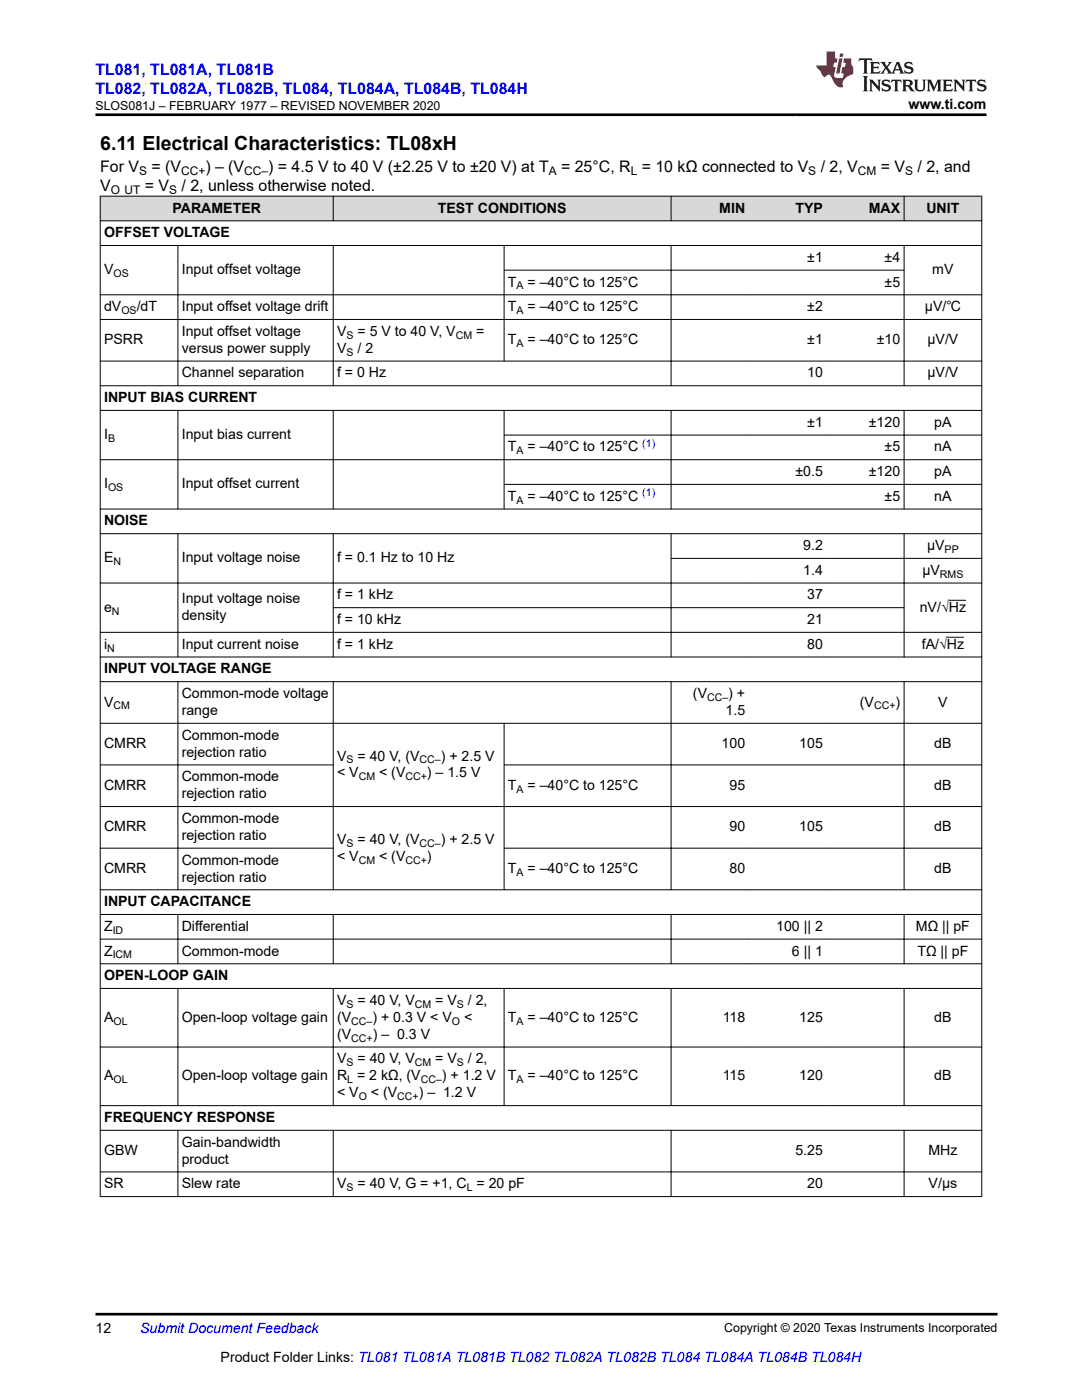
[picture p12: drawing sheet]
<svg xmlns="http://www.w3.org/2000/svg" width="216mm" height="279mm" viewBox="0 0 216 279" stroke-linecap="round" stroke-linejoin="round" font-family="sans-serif">
<defs><g id="words">
<text font-size="3.9" x="20" y="29.9">6.11 Electrical Characteristics: TL08xH</text>
<g font-size="3.2" fill="#00f">
<text x="19" y="14.9">TL081, TL081A, TL081B</text>
<text x="19" y="18.7">TL082, TL082A, TL082B, TL084, TL084A, TL084B, TL084H</text>
</g>
<g font-size="3.2">
<text x="20" y="34.3">For V</text>
<text x="30.2" y="34.3">= (V</text>
<text x="41" y="34.3">) – (V</text>
<text x="53.5" y="34.3">) = 4.5 V to 40 V (±2.25 V to ±20 V) at T</text>
<text x="112" y="34.3">= 25°C, R = 10 kΩ connected to V</text>
<text x="163.8" y="34.3">/ 2, V</text>
<text x="175.8" y="34.3">= V</text>
<text x="183.1" y="34.3">/ 2, and</text>
<text x="20" y="38.1">V</text>
<text x="28.9" y="38.1">= V</text>
<text x="36.2" y="38.1">/ 2, unless otherwise noted.</text>
</g>
<g font-size="2.8">
<text x="181.3" y="21.8">www.ti.com</text>
<text x="20.8" y="47.3">OFFSET VOLTAGE</text>
<text x="34.4" y="42.4">PARAMETER</text>
<text x="87.3" y="42.4">TEST CONDITIONS</text>
<text x="143.5" y="42.4">MIN</text>
<text x="158.7" y="42.4">TYP</text>
<text x="173.4" y="42.4">MAX</text>
<text x="184.9" y="42.4">UNIT</text>
<text x="161.1" y="52.3">±1</text>
<text x="176.5" y="52.3">±4</text>
<text x="20.8" y="54.7">V</text>
<text x="36.3" y="54.7">Input offset voltage</text>
<text x="101.4" y="57.2">T</text>
<text x="105.3" y="57.2">= –40°C to 125°C</text>
<text x="176.5" y="57.2">±5</text>
<text x="186" y="54.7">mV</text>
<text x="20.8" y="62.1">dV</text>
<text x="27.3" y="62.1">/dT</text>
<text x="36.3" y="62.1">Input offset voltage drift</text>
<text x="101.4" y="62.1">T</text>
<text x="105.3" y="62.1">= –40°C to 125°C</text>
<text x="161.1" y="62.1">±2</text>
<text x="184.6" y="62.1">µV/℃</text>
<text x="20.8" y="68.7">PSRR</text>
<text x="36.3" y="67">Input offset voltage</text>
<text x="36.3" y="70.4">versus power supply</text>
<text x="67.3" y="70.4">V</text>
<text x="67.3" y="67">V</text>
<text x="71.3" y="67">= 5 V to 40 V, V</text>
<text x="71.3" y="70.4">/ 2</text>
<text x="95" y="67">=</text>
<text x="101.4" y="68.7">T</text>
<text x="105.3" y="68.7">= –40°C to 125°C</text>
<text x="161.1" y="68.7">±1</text>
<text x="174.9" y="68.7">±10</text>
<text x="185.1" y="68.7">μV/V</text>
<text x="36.3" y="75.3">Channel separation</text>
<text x="67.3" y="75.3">f = 0 Hz</text>
<text x="161.1" y="75.3">10</text>
<text x="185.1" y="75.3">µV/V</text>
<text x="20.8" y="80.3">INPUT BIAS CURRENT</text>
<text x="20.8" y="87.6">I</text>
<text x="36.3" y="87.6">Input bias current</text>
<text x="161.1" y="85.2">±1</text>
<text x="173.4" y="85.2">±120</text>
<text x="186.4" y="85.2">pA</text>
<text x="101.4" y="90.1">T</text>
<text x="105.3" y="90.1">= –40°C to 125°C</text>
<text x="158.7" y="95">±0.5</text>
<text x="173.4" y="95">±120</text>
<text x="176.5" y="90.1">±5</text>
<text x="186.4" y="95">pA</text>
<text x="186.4" y="90.1">nA</text>
<text x="20.8" y="97.5">I</text>
<text x="36.3" y="97.5">Input offset current</text>
<text x="101.4" y="99.9">T</text>
<text x="105.3" y="99.9">= –40°C to 125°C</text>
<text x="176.5" y="99.9">±5</text>
<text x="186.4" y="99.9">nA</text>
<text x="20.8" y="104.9">NOISE</text>
<text x="20.8" y="112.2">E</text>
<text x="36.3" y="112.2">Input voltage noise</text>
<text x="67.3" y="112.2">f = 0.1 Hz to 10 Hz</text>
<text x="160.3" y="109.8">9.2</text>
<text x="185" y="109.8">μV</text>
<text x="67.3" y="119.6">f = 1 kHz</text>
<text x="160.3" y="114.7">1.4</text>
<text x="161.1" y="119.6">37</text>
<text x="184" y="114.7">µV</text>
<text x="20.8" y="122.1">e</text>
<text x="36.3" y="120.4">Input voltage noise</text>
<text x="36.3" y="123.8">density</text>
<text x="67.3" y="124.5">f = 10 kHz</text>
<text x="161.1" y="124.5">21</text>
<text x="183.5" y="122.1">nV/√Hz</text>
<text x="20.8" y="129.5">i</text>
<text x="36.3" y="129.5">Input current noise</text>
<text x="67.3" y="129.5">f = 1 kHz</text>
<text x="161.1" y="129.5">80</text>
<text x="183.9" y="129.5">fA/√Hz</text>
<text x="20.8" y="134.4">INPUT VOLTAGE RANGE</text>
<text x="20.8" y="141">V</text>
<text x="36.3" y="139.3">Common-mode voltage</text>
<text x="36.3" y="142.7">range</text>
<text x="138.3" y="139.3">(V</text>
<text x="144.8" y="142.7">1.5</text>
<text x="145.3" y="139.3">) +</text>
<text x="171.6" y="141">(V</text>
<text x="178.7" y="141">)</text>
<text x="187.2" y="141">V</text>
<text x="20.8" y="149.3">CMRR</text>
<text x="36.3" y="147.6">Common-mode</text>
<text x="144" y="149.3">100</text>
<text x="159.5" y="149.3">105</text>
<text x="186.4" y="149.3">dB</text>
<text x="36.3" y="155.9">Common-mode</text>
<text x="36.3" y="151">rejection ratio</text>
<text x="67.3" y="155.2">&lt; V</text>
<text x="67.3" y="151.8">V</text>
<text x="71.3" y="151.8">= 40 V, (V</text>
<text x="75.7" y="155.2">&lt; (V</text>
<text x="85.2" y="155.2">) – 1.5 V</text>
<text x="87.9" y="151.8">) + 2.5 V</text>
<text x="20.8" y="157.6">CMRR</text>
<text x="36.3" y="159.3">rejection ratio</text>
<text x="101.4" y="157.6">T</text>
<text x="105.3" y="157.6">= –40°C to 125°C</text>
<text x="145.6" y="157.6">95</text>
<text x="186.4" y="157.6">dB</text>
<text x="20.8" y="165.9">CMRR</text>
<text x="36.3" y="164.2">Common-mode</text>
<text x="36.3" y="167.6">rejection ratio</text>
<text x="145.6" y="165.9">90</text>
<text x="159.5" y="165.9">105</text>
<text x="186.4" y="165.9">dB</text>
<text x="36.3" y="172.5">Common-mode</text>
<text x="67.3" y="171.8">&lt; V</text>
<text x="67.3" y="168.4">V</text>
<text x="71.3" y="168.4">= 40 V, (V</text>
<text x="75.7" y="171.8">&lt; (V</text>
<text x="85.2" y="171.8">)</text>
<text x="87.9" y="168.4">) + 2.5 V</text>
<text x="20.8" y="174.2">CMRR</text>
<text x="36.3" y="175.9">rejection ratio</text>
<text x="101.4" y="174.2">T</text>
<text x="105.3" y="174.2">= –40°C to 125°C</text>
<text x="145.6" y="174.2">80</text>
<text x="186.4" y="174.2">dB</text>
<text x="20.8" y="180.9">INPUT CAPACITANCE</text>
<text x="20.8" y="185.8">Z</text>
<text x="36.3" y="185.8">Differential</text>
<text x="154.9" y="185.8">100 || 2</text>
<text x="182.8" y="185.8">MΩ || pF</text>
<text x="20.8" y="190.7">Z</text>
<text x="36.3" y="190.7">Common-mode</text>
<text x="158" y="190.7">6 || 1</text>
<text x="183.1" y="190.7">TΩ || pF</text>
<text x="20.8" y="195.6">OPEN-LOOP GAIN</text>
<text x="20.8" y="203.9">A</text>
<text x="36.3" y="203.9">Open-loop voltage gain</text>
<text x="67.3" y="203.9">(V</text>
<text x="67.3" y="200.5">V</text>
<text x="71.3" y="200.5">= 40 V, V</text>
<text x="74.3" y="203.9">) + 0.3 V &lt; V</text>
<text x="86.8" y="200.5">= V</text>
<text x="92.6" y="203.9">&lt;</text>
<text x="93.4" y="200.5">/ 2,</text>
<text x="101.4" y="203.9">T</text>
<text x="105.3" y="203.9">= –40°C to 125°C</text>
<text x="144.2" y="203.9">118</text>
<text x="159.5" y="203.9">125</text>
<text x="186.4" y="203.9">dB</text>
<text x="67.3" y="207.3">(V</text>
<text x="74.4" y="207.3">) – 0.3 V</text>
<text x="20.8" y="215.6">A</text>
<text x="36.3" y="215.6">Open-loop voltage gain</text>
<text x="67.3" y="215.6">R = 2 kΩ, (V</text>
<text x="67.3" y="212.2">V</text>
<text x="71.3" y="212.2">= 40 V, V</text>
<text x="86.8" y="212.2">= V</text>
<text x="88.2" y="215.6">) + 1.2 V</text>
<text x="93.4" y="212.2">/ 2,</text>
<text x="101.4" y="215.6">T</text>
<text x="105.3" y="215.6">= –40°C to 125°C</text>
<text x="144.2" y="215.6">115</text>
<text x="159.5" y="215.6">120</text>
<text x="186.4" y="215.6">dB</text>
<text x="67.3" y="219">&lt; V</text>
<text x="74" y="219">&lt; (V</text>
<text x="83.6" y="219">) – 1.2 V</text>
<text x="20.8" y="223.9">FREQUENCY RESPONSE</text>
<text x="20.8" y="230.5">GBW</text>
<text x="36.3" y="228.8">Gain-bandwidth</text>
<text x="36.3" y="232.2">product</text>
<text x="158.7" y="230.5">5.25</text>
<text x="185.3" y="230.5">MHz</text>
<text x="20.8" y="237.2">SR</text>
<text x="36.3" y="237.2">Slew rate</text>
<text x="67.3" y="237.2">V</text>
<text x="71.3" y="237.2">= 40 V, G = +1, C = 20 pF</text>
<text x="161.1" y="237.2">20</text>
<text x="185.3" y="237.2">V/μs</text>
<text x="19" y="266.1">12</text>
<text x="44" y="271.7">Product Folder Links: TL081 TL081A TL081B TL082 TL082A TL082B TL084 TL084A TL084B TL084H</text>
</g>
<text font-size="2.8" fill="#00f" x="28" y="266.1">Submit Document Feedback</text>
<g font-size="2.5">
<text x="19.1" y="21.9">SLOS081J – FEBRUARY 1977 – REVISED NOVEMBER 2020</text>
<text x="144.5" y="265.8">Copyright © 2020 Texas Instruments Incorporated</text>
</g>
<g font-size="2.4">
<text x="27.8" y="34.9">S</text>
<text x="36.1" y="34.9">CC+</text>
<text x="48.7" y="34.9">CC–</text>
<text x="109.5" y="34.9">A</text>
<text x="125.8" y="34.9">L</text>
<text x="161.3" y="34.9">S</text>
<text x="171.2" y="34.9">CM</text>
<text x="180.6" y="34.9">S</text>
<text x="22.1" y="38.7">O UT</text>
<text x="33.8" y="38.7">S</text>
</g>
<g font-size="2.1">
<text x="22.6" y="55.3">OS</text>
<text x="103.1" y="57.8">A</text>
<text x="24.2" y="62.7">OS</text>
<text x="103.1" y="62.7">A</text>
<text x="69.1" y="67.6">S</text>
<text x="69.1" y="71">S</text>
<text x="90.9" y="67.6">CM</text>
<text x="103.1" y="69.3">A</text>
<text x="21.6" y="88.2">B</text>
<text x="103.1" y="90.7">A</text>
<text x="21.6" y="98">OS</text>
<text x="103.1" y="100.5">A</text>
<text x="22.6" y="112.8">N</text>
<text x="188.5" y="110.4">PP</text>
<text x="187.6" y="115.3">RMS</text>
<text x="22.3" y="122.7">N</text>
<text x="21.4" y="130">N</text>
<text x="22.6" y="141.6">CM</text>
<text x="141.1" y="139.9">CC–</text>
<text x="174.4" y="141.6">CC+</text>
<text x="69.1" y="152.3">S</text>
<text x="71.6" y="155.7">CM</text>
<text x="80.9" y="155.7">CC+</text>
<text x="83.7" y="152.3">CC–</text>
<text x="103.1" y="158.2">A</text>
<text x="69.1" y="169">S</text>
<text x="71.6" y="172.3">CM</text>
<text x="80.9" y="172.3">CC+</text>
<text x="83.7" y="169">CC–</text>
<text x="103.1" y="174.8">A</text>
<text x="22.5" y="186.3">ID</text>
<text x="22.5" y="191.3">ICM</text>
<text x="69.1" y="201.1">S</text>
<text x="82.8" y="201.1">CM</text>
<text x="91.2" y="201.1">S</text>
<text x="22.7" y="204.5">OL</text>
<text x="70.1" y="207.9">CC+</text>
<text x="70.1" y="204.5">CC–</text>
<text x="90.2" y="204.5">O</text>
<text x="103.1" y="204.5">A</text>
<text x="69.1" y="212.8">S</text>
<text x="82.8" y="212.8">CM</text>
<text x="91.2" y="212.8">S</text>
<text x="22.7" y="216.2">OL</text>
<text x="69.3" y="216.2">L</text>
<text x="71.6" y="219.6">O</text>
<text x="79.3" y="219.6">CC+</text>
<text x="84" y="216.2">CC–</text>
<text x="103.1" y="216.2">A</text>
<text x="69.1" y="237.7">S</text>
<text x="93.1" y="237.7">L</text>
</g>
<g font-size="2.1" fill="#00f">
<text x="128.2" y="89.2">(1)</text>
<text x="128.2" y="99">(1)</text>
</g>
</g></defs>
<g fill="#d8d8d8">
<path d="M20 39.1h175.9v5h-175.9z" fill-rule="evenodd"/>
<path d="M20.1 39.2h46.3v4.8h-46.3z" fill-rule="evenodd"/>
<path d="M66.6 39.2h67.2v4.8h-67.2z" fill-rule="evenodd"/>
<path d="M134 39.2h15.4v4.8h-15.4z" fill-rule="evenodd"/>
<path d="M149.4 39.2h15.5v4.8h-15.5z" fill-rule="evenodd"/>
<path d="M164.9 39.2h15.4v4.8h-15.4z" fill-rule="evenodd"/>
<path d="M180.5 39.2h15.3v4.8h-15.3z" fill-rule="evenodd"/>
</g>
<g fill="none" stroke="#000" stroke-width=".2">
<path d="M19.9 39.1h176.1M20 39.1v199.8M66.5 39.1v5M133.9 39.1v5M180.4 39.1v5M195.9 39.1v199.8M19.9 44.1h176.1M19.9 49h176.1M19.9 58.8h176.1M35.5 48.9v28.1M66.5 48.9v28.1M100.5 53.9h80"/>
<path d="M100.6 48.9v23.2M133.9 48.9v28.1M180.4 48.9v28.1M19.9 63.8h176.1M19.9 72.1h176.1M19.9 77h176.1M19.9 81.9h176.1M19.9 91.7h176.1M35.5 81.8v19.9M66.5 81.8v19.9M100.5 86.8h95.5M100.5 96.7h95.5"/>
<path d="M100.6 81.8v19.9M133.9 81.8v19.9M180.4 81.8v19.9M19.9 106.5h176.1M19.9 116.4h176.1M35.5 106.5v24.7M66.5 106.5v24.7M133.8 111.4h62.2M133.9 106.5v24.7M180.4 106.5v24.7M189.3 119.8h3.5M196 101.6h-176.1"/>
<path d="M19.9 126.2h176.1M19.9 131.1h176.1M19.9 136h176.1M35.5 136v41.6M66.4 121.3h114.1M66.5 136v41.6M133.9 136v41.6M180.4 136v41.6M188.9 127.2h3.5M19.9 144.3h176.1M19.9 152.7h46.7M100.5 152.7h95.5"/>
<path d="M100.6 144.3v33.3M19.9 161h176.1M19.9 169.3h46.7M19.9 177.6h176.1M100.5 169.3h95.5M19.9 182.5h176.1M19.9 187.4h176.1M19.9 192.3h176.1M19.9 197.3h176.1M35.5 182.4v10M35.5 197.2v23.5M66.5 182.4v10"/>
<path d="M66.5 197.2v23.5M100.6 197.2v23.5M133.9 182.4v10M133.9 197.2v23.5M180.4 182.4v10M180.4 197.2v23.5M19.9 209h176.1M19.9 220.7h176.1M19.9 225.6h176.1M19.9 233.9h176.1M19.9 238.8h176.1M35.5 225.5v13.4"/>
<path d="M66.5 225.5v13.4M133.9 225.5v13.4M180.4 225.5v13.4"/>
</g>
<path d="M171.5 11.6l-.2 .6 .5-.2h.6v.1v2.2l-.2 .4h1l-.2-.4v-2.2v-.1h.5l.6 .2-.2-.6zM173.6 12.4l.2 .3v1.6l-.2 .4h1.9l.1-.6a1.08 1.08 0 0 1-1.3 .2v-.7h.6l.4 .2v-.7l-.4 .2h-.6v-.5l.2-.2a1 1 0 0 1 1 .3l-.1-.5zM175.7 12.4l.9 1.1-1 1.2h.9l-.2-.2 .5-.8 .4 .8-.2 .2h1.6l-.2-.2 .2-.5h.9l.1 .5-.1 .2h.9l-.2-.4-.8-1.9h-.5l-.9 2.1-.9-1.1 .9-1h-.8l.2 .2-.4 .6-.4-.6 .2-.2zM179 12.8l.4 1h-.7zM180.7 12.5a.65 .65 0 0 0-.2 .7 .65 .65 0 0 0 .6 .5l.6 .1 .1 .3a.79 .79 0 0 1-.7 .4 .79 .79 0 0 1-.7-.5l.1 .7 .2-.1a.93 .93 0 0 0 1.1 0 .93 .93 0 0 0 .4-.9 1.46 1.46 0 0 0-1.2-.6l-.1-.3a1.09 1.09 0 0 1 1.2 .2l-.2-.6-.1 .1-.5-.2zM172.2 15.2l.2 .4v2.2l-.2 .4h1l-.2-.4v-2.2l.2-.4zM173.4 15.9l.2 .4v1.5l-.2 .4h.8l-.3-.4 .1-1.3 1.6 1.8v-2l.2-.4h-.7l.1 .2 .1 1.1-1.2-1.3zM176.2 16a.65 .65 0 0 0-.2 .8 .65 .65 0 0 0 .6 .4l.6 .2 .1 .2a.79 .79 0 0 1-.7 .4 .79 .79 0 0 1-.7-.5l.1 .7 .2-.1a.93 .93 0 0 0 1.1 .1 .93 .93 0 0 0 .4-1 1.46 1.46 0 0 0-1.2-.5l-.1-.4a1.09 1.09 0 0 1 1.2 .2l-.1-.6-.2 .1-.5-.1zM177.9 15.9l-.1 .6a.63 .63 0 0 1 .8-.3v1.6l-.3 .4h1l-.2-.4v-1.6a.66 .66 0 0 1 .8 .3l-.1-.6zM180 15.9l.2 .4v1.5l-.2 .4h1l-.2-.2-.1-.7h.5l.1 .2a.79 .79 0 0 0 1.2 .6l-1-.9a.61 .61 0 0 0 .6-.6 .61 .61 0 0 0-.5-.7zM180.8 16.2h.1a.47 .47 0 0 1 .5 .1 .47 .47 0 0 1 .1 .5l-.1 .1-.7 .1zM182.3 15.9l.2 .2a2.27 2.27 0 0 0 .4 2 1.04 1.04 0 0 0 1.7-.7v-1.3l.2-.2h-.8l.2 .4v1.1a.6 .6 0 0 1-.6 .6 .6 .6 0 0 1-.6-.6v-1.1l.3-.4zM184.9 15.9l.2 .4v1.5l-.2 .4h.8l-.3-.4v-1.4l.9 1.9 .9-1.9v1.4l-.3 .4h1l-.2-.4v-1.5l.2-.4h-.8l-.7 1.5-.6-1.5zM188.1 15.9l.2 .4v1.5l-.2 .4h1.9l.1-.6a1.09 1.09 0 0 1-1.3 .2v-.7h.6l.4 .2v-.6l-.4 .2h-.6v-.6l.2-.1a1.01 1.01 0 0 1 1 .3l-.1-.6zM190.2 15.9l.3 .4v1.5l-.3 .4h.8l-.2-.4v-1.3l1.6 1.8v-2l.2-.4h-.7l.2 .2v1.1l-1.2-1.3zM192.8 15.9l-.1 .6a.63 .63 0 0 1 .8-.3v1.6l-.3 .4h1l-.2-.4v-1.6a.66 .66 0 0 1 .8 .3l-.1-.6zM195.2 16a.65 .65 0 0 0-.2 .8 .65 .65 0 0 0 .6 .4l.6 .2 .2 .2a.79 .79 0 0 1-.7 .4 .79 .79 0 0 1-.7-.5l.1 .7 .2-.1a.93 .93 0 0 0 1 .1 .93 .93 0 0 0 .5-1 1.46 1.46 0 0 0-1.3-.5v-.4a1.09 1.09 0 0 1 1.2 .2l-.2-.6-.2 .1-.5-.1z" fill="#231f20"/>
<path d="M164.9 10.3v2.7h-2l.1 .4 .8 1a.95 .95 0 0 0 1 .9 .59 .59 0 0 1 .5-.4 .59 .59 0 0 1 .5 .3l.4 .8a1.59 1.59 0 0 0 2.1 1.4 1.61 1.61 0 0 1 1-2.3l1-.3-.1-1.5a1.59 1.59 0 0 1-.3-1.7h-1.5l-.2 .9h.6l-.2 .9h-.5l-.2 .9v.3l.4 .1-.1 .9h-.7a.73 .73 0 0 1-1-.7l.3-1.5h-.5l.1-.9h.5l.2-.9h-.5v-1.3zM167.4 11.6l-.6 3.1h.7l.6-3.1zM167.6 10.7l-.1 .6h.7l.1-.6z" fill="#ed1c24"/>
<path d="M19 22.9h177.8M19 262.3h180" fill="none" stroke="#000" stroke-width=".53"/>
<use href="#words"/>
</svg>
